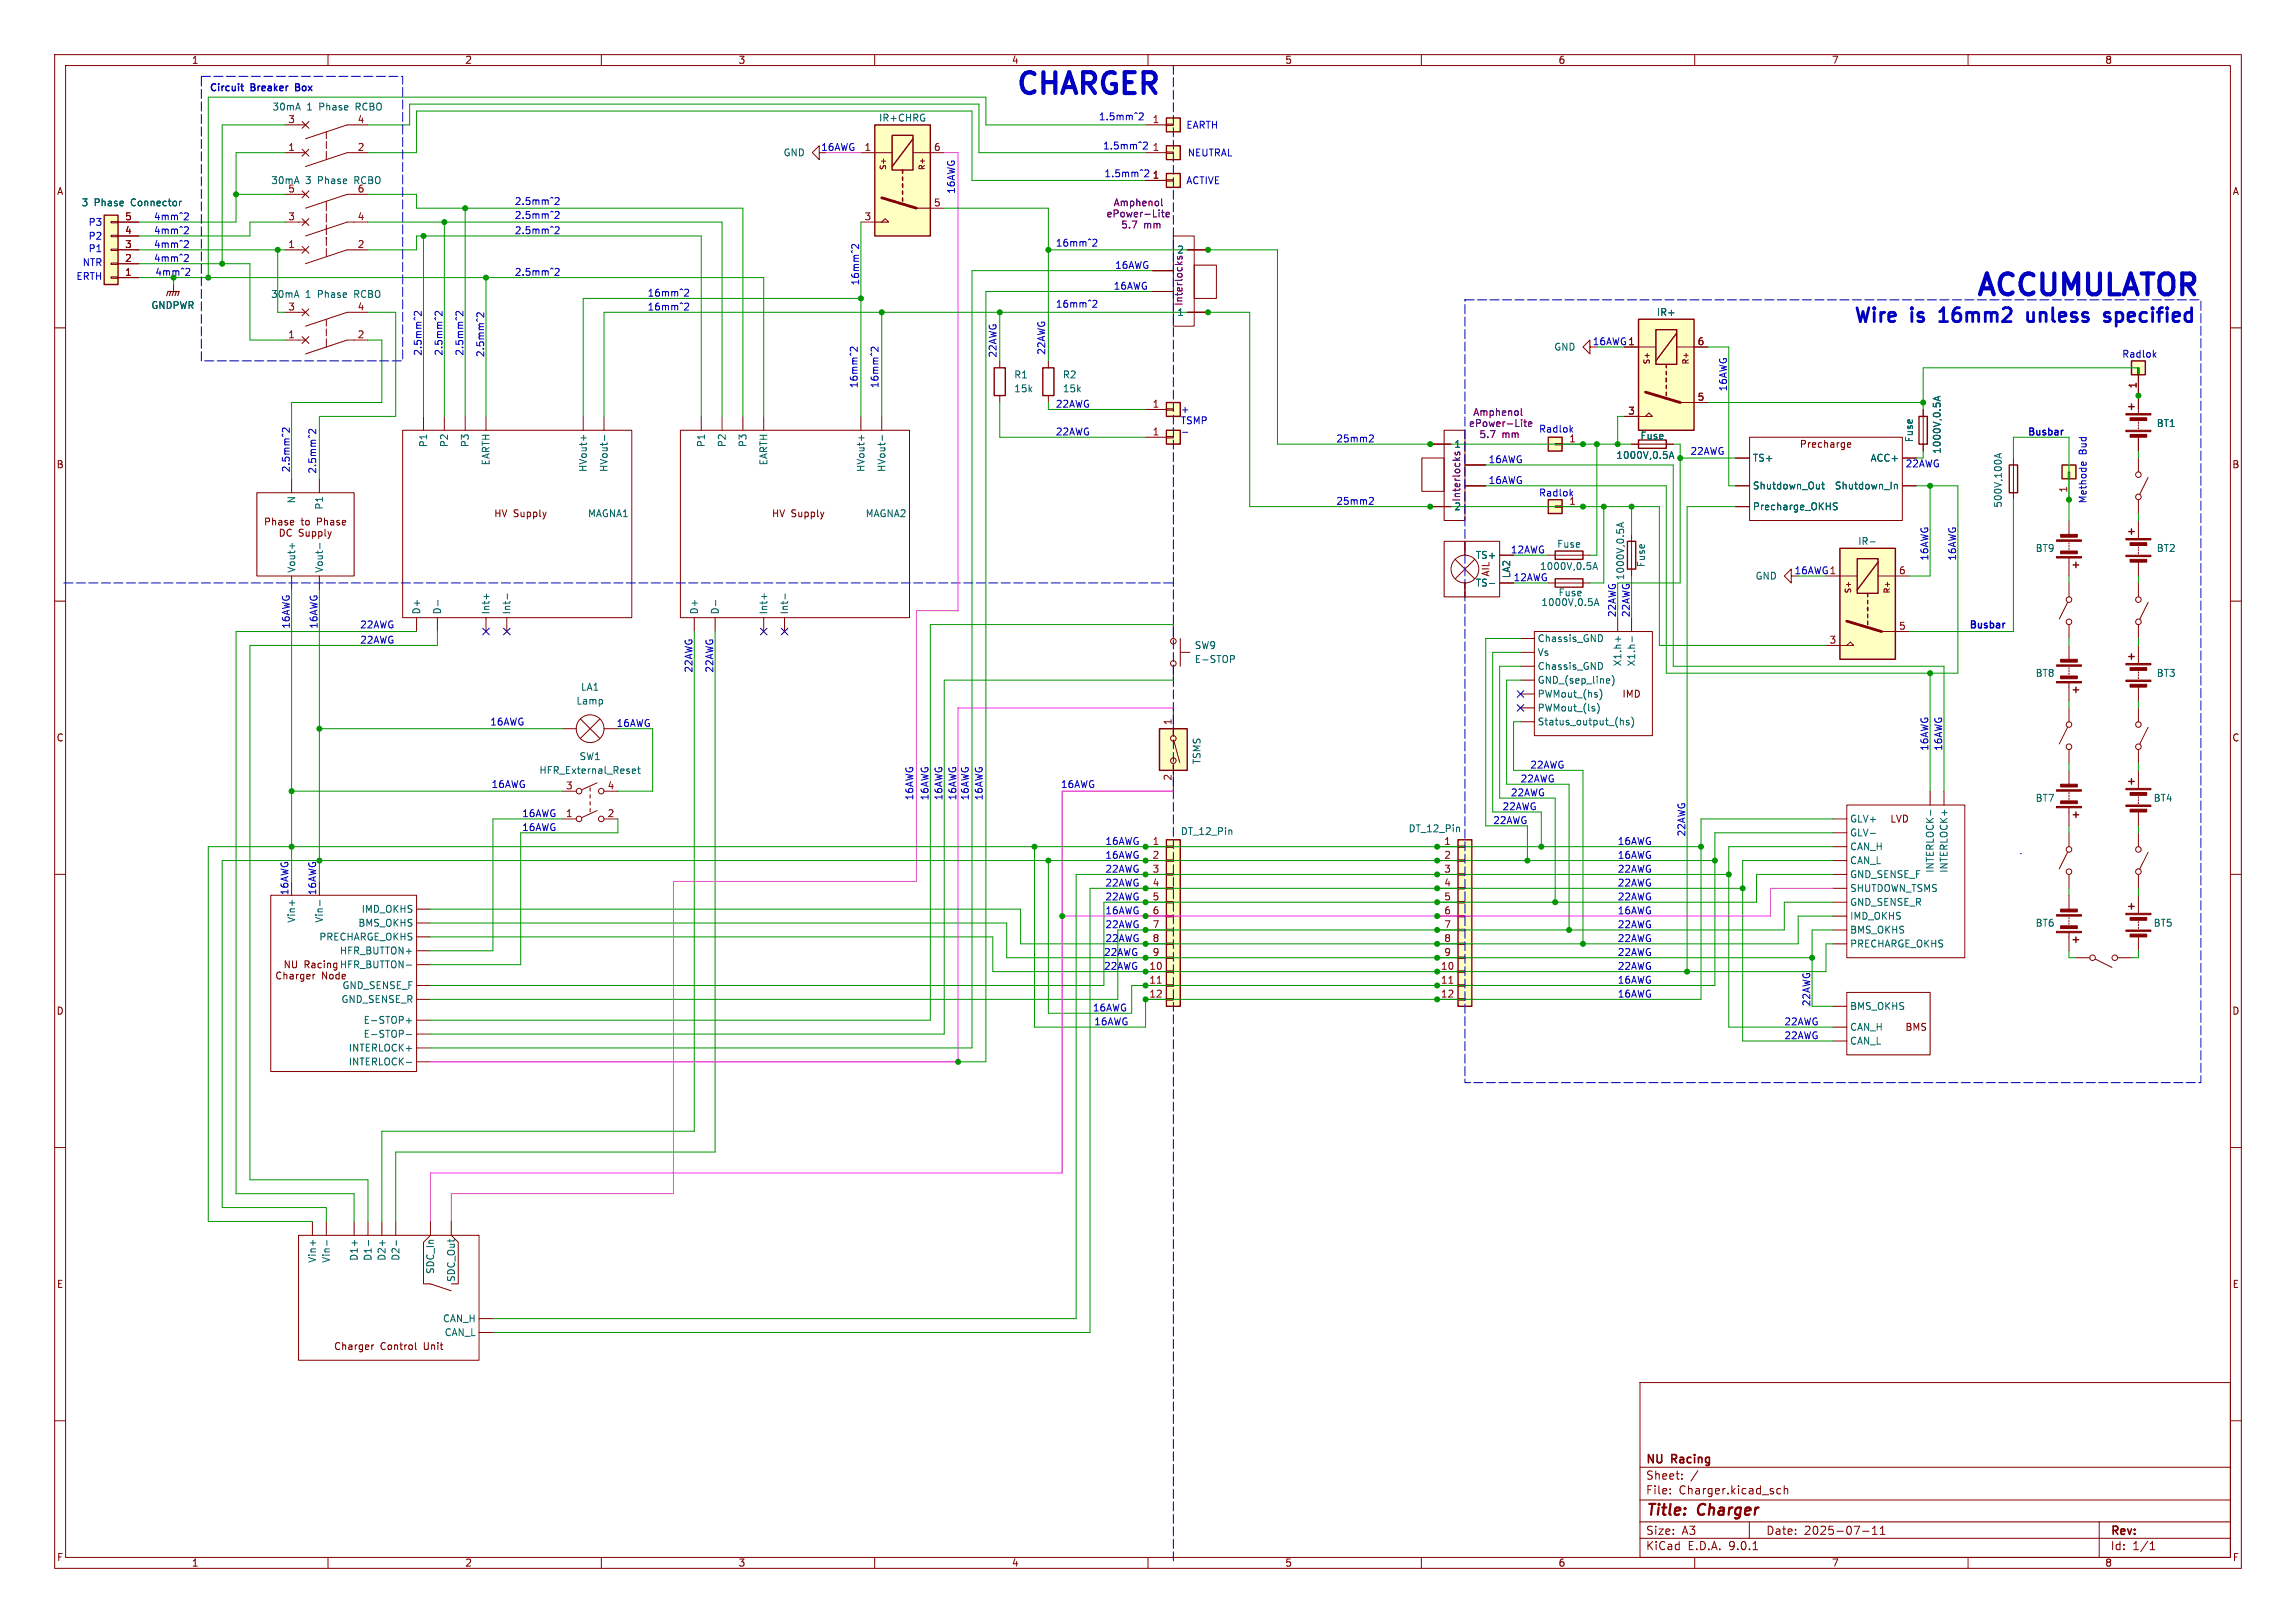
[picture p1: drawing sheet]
<svg xmlns="http://www.w3.org/2000/svg" width="420mm" height="297mm" viewBox="0 0 420 297" stroke-linecap="round" stroke-linejoin="round" font-family="sans-serif">
<defs><g id="words">
<g font-size="5.3" fill="#0000c2">
<text x="185.1" y="17.5">CHARGER</text>
<text x="360.8" y="54.4">ACCUMULATOR</text>
</g>
<g font-size="3.5" fill="#0000c2">
<text x="338.6" y="59.2">Wire</text>
<text x="349.5" y="59.2">is</text>
<text x="355.7" y="59.2">16mm2</text>
<text x="372.7" y="59.2">unless</text>
<text x="387.8" y="59.2">specified</text>
</g>
<g font-size="2.8" fill="#840000">
<text x="301" y="277.9">Title:</text>
<text x="310.6" y="277.9">Charger</text>
</g>
<g font-size="2.1" fill="#840000">
<text x="301" y="268.2">NU</text>
<text x="305.9" y="268.2">Racing</text>
<text x="301" y="273.7">File:</text>
<text x="301" y="271">Sheet:</text>
<text x="307.1" y="273.7">Charger.kicad_sch</text>
<text x="301" y="281.1">Size:</text>
<text x="307.6" y="281.1">A3</text>
<text x="323" y="281.1">Date:</text>
<text x="330" y="281.1">2025-07-11</text>
<text x="386" y="281.3">Rev:</text>
<text x="301" y="283.9">KiCad</text>
<text x="308.7" y="283.9">E.D.A.</text>
<text x="316.3" y="283.9">9.0.1</text>
<text x="386" y="283.9">Id:</text>
<text x="390.1" y="283.9">1/1</text>
</g>
<g font-size="1.8" fill="#840000">
<text x="35" y="11.9">1</text>
<text x="85" y="11.9">2</text>
<text x="135" y="11.9">3</text>
<text x="185" y="11.9">4</text>
<text x="235" y="11.9">5</text>
<text x="285" y="11.9">6</text>
<text x="335" y="11.9">7</text>
<text x="385" y="11.9">8</text>
<text x="10.3" y="35.9">A</text>
<text x="408.3" y="35.9">A</text>
<text x="329.1" y="82.1">Precharge</text>
<text x="10.3" y="85.9">B</text>
<text x="348.5" y="85.6">22AWG</text>
<text x="408.2" y="85.9">B</text>
<text x="89.8" y="94.8">HV Supply</text>
<text x="140.6" y="94.8">HV Supply</text>
<text x="49.6" y="97.4">to</text>
<text x="63.1" y="97.4">Supply</text>
<text x="296.7" y="127.9">IMD</text>
<text x="10.3" y="135.9">C</text>
<text x="408.2" y="135.9">C</text>
<text x="345.7" y="150.7">LVD</text>
<text x="10.3" y="185.9">D</text>
<text x="408.2" y="185.9">D</text>
<text x="348.5" y="188.8">BMS</text>
<text x="10.3" y="235.9">E</text>
<text x="408.3" y="235.9">E</text>
<text x="61" y="247.2">Charger</text>
<text x="69.6" y="247.2">Control</text>
<text x="77.6" y="247.2">Unit</text>
<text x="10.3" y="285.9">F</text>
<text x="35" y="286.9">1</text>
<text x="85" y="286.9">2</text>
<text x="135" y="286.9">3</text>
<text x="185" y="286.9">4</text>
<text x="235" y="286.9">5</text>
<text x="285" y="286.9">6</text>
<text x="335" y="286.9">7</text>
<text x="385" y="286.9">8</text>
<text x="408.3" y="285.9">F</text>
</g>
<g font-size="1.8" fill="#0000c2">
<text x="38.1" y="16.8">Circuit</text>
<text x="45.8" y="16.8">Breaker</text>
<text x="54.5" y="16.8">Box</text>
<text x="200.9" y="22.1">1.5mm^2</text>
<text x="216.9" y="23.6">EARTH</text>
<text x="150.1" y="27.7">16AWG</text>
<text x="201.7" y="27.4">1.5mm^2</text>
<text x="217.2" y="28.7">NEUTRAL</text>
<text x="174.8" y="35.6" transform="rotate(-90 174.8 35.6)">16AWG</text>
<text x="201.9" y="32.5">1.5mm^2</text>
<text x="216.9" y="33.8">ACTIVE</text>
<text x="16.1" y="41.4">P3</text>
<text x="28.1" y="40.4">4mm^2</text>
<text x="94.1" y="40.1">2.5mm^2</text>
<text x="94.1" y="37.6">2.5mm^2</text>
<text x="16.1" y="43.9">P2</text>
<text x="16.1" y="46.2">P1</text>
<text x="28.1" y="45.5">4mm^2</text>
<text x="28.1" y="42.9">4mm^2</text>
<text x="94.1" y="42.9">2.5mm^2</text>
<text x="193" y="45.2">16mm^2</text>
<text x="13.9" y="51.3">ERTH</text>
<text x="15" y="48.8">NTR</text>
<text x="28.1" y="48">4mm^2</text>
<text x="28.3" y="50.6">4mm^2</text>
<text x="94.1" y="50.6">2.5mm^2</text>
<text x="157.2" y="52.3" transform="rotate(-90 157.2 52.3)">16mm^2</text>
<text x="203.6" y="53.1">16AWG</text>
<text x="203.9" y="49.3">16AWG</text>
<text x="118.4" y="56.9">16mm^2</text>
<text x="118.4" y="54.4">16mm^2</text>
<text x="193" y="56.4">16mm^2</text>
<text x="77.2" y="65.2" transform="rotate(-90 77.2 65.2)">2.5mm^2</text>
<text x="81" y="65.2" transform="rotate(-90 81 65.2)">2.5mm^2</text>
<text x="84.8" y="65.2" transform="rotate(-90 84.8 65.2)">2.5mm^2</text>
<text x="88.6" y="65.4" transform="rotate(-90 88.6 65.4)">2.5mm^2</text>
<text x="182.4" y="65.5" transform="rotate(-90 182.4 65.5)">22AWG</text>
<text x="191.3" y="65" transform="rotate(-90 191.3 65)">22AWG</text>
<text x="291.3" y="63.3">16AWG1</text>
<text x="388.1" y="65.5">Radlok</text>
<text x="157" y="71.1" transform="rotate(-90 157 71.1)">16mm^2</text>
<text x="160.8" y="71.1" transform="rotate(-90 160.8 71.1)">16mm^2</text>
<text x="316" y="71.7" transform="rotate(-90 316 71.7)">16AWG</text>
<text x="193" y="74.7">22AWG</text>
<text x="215.9" y="75.7">+</text>
<text x="215.9" y="77.7">TSMP</text>
<text x="193" y="79.8">22AWG</text>
<text x="244.3" y="81">25mm2</text>
<text x="281.4" y="79.3">Radlok</text>
<text x="309.1" y="83.3">22AWG</text>
<text x="370.8" y="79.8">Busbar</text>
<text x="381.8" y="83.2" transform="rotate(-90 381.8 83.2)">Bud</text>
<text x="53.1" y="86.5" transform="rotate(-90 53.1 86.5)">2.5mm^2</text>
<text x="57.9" y="86.8" transform="rotate(-90 57.9 86.8)">2.5mm^2</text>
<text x="272.2" y="88.7">16AWG</text>
<text x="272.2" y="84.8">16AWG</text>
<text x="244.3" y="92.5">25mm2</text>
<text x="281.4" y="90.9">Radlok</text>
<text x="286.9" y="92.5">1</text>
<text x="381.8" y="92.2" transform="rotate(-90 381.8 92.2)">Methode</text>
<text x="276.3" y="101.4">12AWG</text>
<text x="276.8" y="106.4">12AWG</text>
<text x="328.2" y="105.2">16AWG1</text>
<text x="352.8" y="102.7" transform="rotate(-90 352.8 102.7)">16AWG</text>
<text x="357.9" y="102.7" transform="rotate(-90 357.9 102.7)">16AWG</text>
<text x="295.7" y="113" transform="rotate(-90 295.7 113)">22AWG</text>
<text x="298.2" y="113" transform="rotate(-90 298.2 113)">22AWG</text>
<text x="53.1" y="115.1" transform="rotate(-90 53.1 115.1)">16AWG</text>
<text x="58.2" y="115.1" transform="rotate(-90 58.2 115.1)">16AWG</text>
<text x="65.8" y="115.1">22AWG</text>
<text x="65.8" y="117.9">22AWG</text>
<text x="360" y="115.1">Busbar</text>
<text x="126.7" y="123.2" transform="rotate(-90 126.7 123.2)">22AWG</text>
<text x="130.6" y="123.2" transform="rotate(-90 130.6 123.2)">22AWG</text>
<text x="89.6" y="132.8">16AWG</text>
<text x="112.7" y="133.1">16AWG</text>
<text x="352.8" y="137.5" transform="rotate(-90 352.8 137.5)">16AWG</text>
<text x="355.3" y="137.5" transform="rotate(-90 355.3 137.5)">16AWG</text>
<text x="278" y="143.3">22AWG</text>
<text x="279.8" y="140.7">22AWG</text>
<text x="89.8" y="144.3">16AWG</text>
<text x="95.4" y="149.6">16AWG</text>
<text x="167.1" y="146.6" transform="rotate(-90 167.1 146.6)">16AWG</text>
<text x="169.9" y="146.6" transform="rotate(-90 169.9 146.6)">16AWG</text>
<text x="172.5" y="146.6" transform="rotate(-90 172.5 146.6)">16AWG</text>
<text x="175" y="146.6" transform="rotate(-90 175 146.6)">16AWG</text>
<text x="177.3" y="146.6" transform="rotate(-90 177.3 146.6)">16AWG</text>
<text x="179.8" y="146.6" transform="rotate(-90 179.8 146.6)">16AWG</text>
<text x="194" y="144.3">16AWG</text>
<text x="274.7" y="148.3">22AWG</text>
<text x="276.3" y="145.8">22AWG</text>
<text x="95.4" y="152.2">16AWG</text>
<text x="202.1" y="154.7">16AWG</text>
<text x="273" y="150.9">22AWG</text>
<text x="295.8" y="154.7">16AWG</text>
<text x="308.4" y="153.2" transform="rotate(-90 308.4 153.2)">22AWG</text>
<text x="202.1" y="159.8">22AWG</text>
<text x="202.1" y="157.2">16AWG</text>
<text x="295.8" y="159.8">22AWG</text>
<text x="295.8" y="157.2">16AWG</text>
<text x="52.8" y="163.9" transform="rotate(-90 52.8 163.9)">16AWG</text>
<text x="57.9" y="163.9" transform="rotate(-90 57.9 163.9)">16AWG</text>
<text x="202.1" y="162.3">22AWG</text>
<text x="202.1" y="167.4">16AWG</text>
<text x="202.1" y="164.9">22AWG</text>
<text x="295.8" y="167.4">16AWG</text>
<text x="295.8" y="162.3">22AWG</text>
<text x="295.8" y="164.9">22AWG</text>
<text x="202.1" y="169.9">22AWG</text>
<text x="202.1" y="172.5">22AWG</text>
<text x="295.8" y="169.9">22AWG</text>
<text x="295.8" y="172.5">22AWG</text>
<text x="201.8" y="177.6">22AWG</text>
<text x="201.8" y="175">22AWG</text>
<text x="295.8" y="175">22AWG</text>
<text x="295.8" y="177.6">22AWG</text>
<text x="199.8" y="185.2">16AWG</text>
<text x="295.8" y="180.1">16AWG</text>
<text x="295.8" y="182.6">16AWG</text>
<text x="331.2" y="184.2" transform="rotate(-90 331.2 184.2)">22AWG</text>
<text x="200.1" y="187.7">16AWG</text>
<text x="326.3" y="187.7">22AWG</text>
<text x="326.3" y="190.2">22AWG</text>
</g>
<g font-size="1.8" fill="#006464">
<text x="49.8" y="20.4">30mA</text>
<text x="56.1" y="20.4">1</text>
<text x="58.5" y="20.4">Phase</text>
<text x="65.4" y="20.4">RCBO</text>
<text x="160.7" y="22.5">IR+CHRG</text>
<text x="143.2" y="28.8">GND</text>
<text x="49.5" y="33.9">30mA</text>
<text x="55.9" y="33.9">3</text>
<text x="58.3" y="33.9">Phase</text>
<text x="65.1" y="33.9">RCBO</text>
<text x="65.3" y="35.3">6</text>
<text x="14.8" y="37.9">3</text>
<text x="17.2" y="37.9">Phase</text>
<text x="24.1" y="37.9">Connector</text>
<text x="215.2" y="46.6">2</text>
<text x="27.6" y="56.7">GNDPWR</text>
<text x="49.5" y="54.7">30mA</text>
<text x="55.9" y="54.7">1</text>
<text x="58.3" y="54.7">Phase</text>
<text x="65.1" y="54.7">RCBO</text>
<text x="215.2" y="58">1</text>
<text x="303" y="58">IR+</text>
<text x="284.2" y="64.4">GND</text>
<text x="185.4" y="69.4">R1</text>
<text x="185.4" y="72">15k</text>
<text x="194.3" y="69.4">R2</text>
<text x="194.3" y="72">15k</text>
<text x="78.3" y="81.9" transform="rotate(-90 78.3 81.9)">P1</text>
<text x="82.1" y="81.9" transform="rotate(-90 82.1 81.9)">P2</text>
<text x="86" y="81.9" transform="rotate(-90 86 81.9)">P3</text>
<text x="129.1" y="81.9" transform="rotate(-90 129.1 81.9)">P1</text>
<text x="132.9" y="81.9" transform="rotate(-90 132.9 81.9)">P2</text>
<text x="136.8" y="81.9" transform="rotate(-90 136.8 81.9)">P3</text>
<text x="265.9" y="82.1">1</text>
<text x="300" y="80.6">Fuse</text>
<text x="350.1" y="81" transform="rotate(-90 350.1 81)">Fuse</text>
<text x="355.2" y="83.1" transform="rotate(-90 355.2 83.1)">1000V,0.5A</text>
<text x="394.4" y="78.3">BT1</text>
<text x="89.8" y="85.3" transform="rotate(-90 89.8 85.3)">EARTH</text>
<text x="107.5" y="86.5" transform="rotate(-90 107.5 86.5)">HVout+</text>
<text x="111.4" y="86.5" transform="rotate(-90 111.4 86.5)">HVout-</text>
<text x="140.6" y="85.3" transform="rotate(-90 140.6 85.3)">EARTH</text>
<text x="158.3" y="86.5" transform="rotate(-90 158.3 86.5)">HVout+</text>
<text x="162.2" y="86.5" transform="rotate(-90 162.2 86.5)">HVout-</text>
<text x="295.6" y="84.2">1000V,0.5A</text>
<text x="320.5" y="84.7">TS+</text>
<text x="320.5" y="89.8">Shutdown_Out</text>
<text x="335.5" y="89.8">Shutdown_In</text>
<text x="342.1" y="84.7">ACC+</text>
<text x="54.2" y="92.2" transform="rotate(-90 54.2 92.2)">N</text>
<text x="59.3" y="93.4" transform="rotate(-90 59.3 93.4)">P1</text>
<text x="107.5" y="94.8">MAGNA1</text>
<text x="158.3" y="94.8">MAGNA2</text>
<text x="265.9" y="93.6">2</text>
<text x="320.5" y="93.6">Precharge_OKHS</text>
<text x="366.4" y="93" transform="rotate(-90 366.4 93)">500V,100A</text>
<text x="284.7" y="100.4">Fuse</text>
<text x="339.8" y="99.9">IR-</text>
<text x="372.3" y="101.2">BT9</text>
<text x="394.4" y="101.2">BT2</text>
<text x="54.2" y="104.9" transform="rotate(-90 54.2 104.9)">Vout+</text>
<text x="59.3" y="104.9" transform="rotate(-90 59.3 104.9)">Vout-</text>
<text x="269.9" y="107.5">TS-</text>
<text x="269.9" y="102.5">TS+</text>
<text x="272.6" y="105.6" transform="rotate(-90 272.6 105.6)">AIL</text>
<text x="276.5" y="105.9" transform="rotate(-90 276.5 105.9)">LA2</text>
<text x="281.6" y="104.5">1000V,0.5A</text>
<text x="297.3" y="106.3" transform="rotate(-90 297.3 106.3)">1000V,0.5A</text>
<text x="301.1" y="103.9" transform="rotate(-90 301.1 103.9)">Fuse</text>
<text x="321" y="106.3">GND</text>
<text x="77.1" y="112.5" transform="rotate(-90 77.1 112.5)">D+</text>
<text x="80.9" y="112.5" transform="rotate(-90 80.9 112.5)">D-</text>
<text x="89.8" y="112.5" transform="rotate(-90 89.8 112.5)">Int+</text>
<text x="93.6" y="112.5" transform="rotate(-90 93.6 112.5)">Int-</text>
<text x="127.9" y="112.5" transform="rotate(-90 127.9 112.5)">D+</text>
<text x="131.7" y="112.5" transform="rotate(-90 131.7 112.5)">D-</text>
<text x="140.6" y="112.5" transform="rotate(-90 140.6 112.5)">Int+</text>
<text x="144.4" y="112.5" transform="rotate(-90 144.4 112.5)">Int-</text>
<text x="281.9" y="111.1">1000V,0.5A</text>
<text x="285" y="109.3">Fuse</text>
<text x="218.4" y="119">SW9</text>
<text x="281.2" y="117.7">Chassis_GND</text>
<text x="218.4" y="121.5">E-STOP</text>
<text x="281.2" y="120.2">Vs</text>
<text x="281.2" y="122.8">Chassis_GND</text>
<text x="281.2" y="125.3">GND_(sep_line)</text>
<text x="296.8" y="122" transform="rotate(-90 296.8 122)">X1.h+</text>
<text x="299.3" y="122" transform="rotate(-90 299.3 122)">X1.h-</text>
<text x="372.3" y="124.1">BT8</text>
<text x="394.4" y="124.1">BT3</text>
<text x="105.3" y="129.1">Lamp</text>
<text x="106.2" y="126.6">LA1</text>
<text x="281.2" y="127.9">PWMout_(hs)</text>
<text x="281.2" y="130.4">PWMout_(ls)</text>
<text x="281.2" y="132.9">Status_output_(hs)</text>
<text x="98.6" y="141.8">HFR_External_Reset</text>
<text x="105.9" y="139.3">SW1</text>
<text x="219.8" y="139.9" transform="rotate(-90 219.8 139.9)">TSMS</text>
<text x="372.3" y="146.9">BT7</text>
<text x="393.8" y="146.9">BT4</text>
<text x="215.9" y="153">DT_12_Pin</text>
<text x="257.6" y="152.5">DT_12_Pin</text>
<text x="338.3" y="150.7">GLV+</text>
<text x="338.3" y="153.3">GLV-</text>
<text x="338.3" y="155.8">CAN_H</text>
<text x="338.3" y="158.3">CAN_L</text>
<text x="338.3" y="160.9">GND_SENSE_F</text>
<text x="353.9" y="159.8" transform="rotate(-90 353.9 159.8)">INTERLOCK-</text>
<text x="356.5" y="159.8" transform="rotate(-90 356.5 159.8)">INTERLOCK+</text>
<text x="66.1" y="167.2">IMD_OKHS</text>
<text x="338.3" y="163.4">SHUTDOWN_TSMS</text>
<text x="338.3" y="166">GND_SENSE_R</text>
<text x="54.2" y="169" transform="rotate(-90 54.2 169)">Vin+</text>
<text x="58.3" y="172.3">PRECHARGE_OKHS</text>
<text x="59.3" y="169" transform="rotate(-90 59.3 169)">Vin-</text>
<text x="65.4" y="169.8">BMS_OKHS</text>
<text x="338.3" y="168.5">IMD_OKHS</text>
<text x="338.3" y="171">BMS_OKHS</text>
<text x="338.3" y="173.6">PRECHARGE_OKHS</text>
<text x="372.3" y="169.8">BT6</text>
<text x="393.8" y="169.8">BT5</text>
<text x="62.1" y="174.9">HFR_BUTTON+</text>
<text x="62.1" y="177.4">HFR_BUTTON-</text>
<text x="64.6" y="178.4">Node</text>
<text x="62.4" y="183.7">GND_SENSE_R</text>
<text x="62.5" y="181.2">GND_SENSE_F</text>
<text x="338.3" y="185">BMS_OKHS</text>
<text x="66.4" y="187.6">E-STOP+</text>
<text x="66.4" y="190.1">E-STOP-</text>
<text x="338.3" y="188.8">CAN_H</text>
<text x="338.3" y="191.4">CAN_L</text>
<text x="63.7" y="192.6">INTERLOCK+</text>
<text x="63.7" y="195.2">INTERLOCK-</text>
<text x="58" y="231.2" transform="rotate(-90 58 231.2)">Vin+</text>
<text x="60.6" y="231.2" transform="rotate(-90 60.6 231.2)">Vin-</text>
<text x="65.6" y="230.8" transform="rotate(-90 65.6 230.8)">D1+</text>
<text x="68.2" y="230.8" transform="rotate(-90 68.2 230.8)">D1-</text>
<text x="70.7" y="230.8" transform="rotate(-90 70.7 230.8)">D2+</text>
<text x="73.3" y="230.8" transform="rotate(-90 73.3 230.8)">D2-</text>
<text x="79.6" y="233.2" transform="rotate(-90 79.6 233.2)">SDC_In</text>
<text x="83.4" y="234.7" transform="rotate(-90 83.4 234.7)">SDC_Out</text>
<text x="80.9" y="242.2">CAN_H</text>
<text x="81.2" y="244.7">CAN_L</text>
</g>
<g font-size="1.8" fill="#a90000">
<text x="52.6" y="22.6">3</text>
<text x="65.3" y="22.6">4</text>
<text x="210.7" y="22.6">1</text>
<text x="52.6" y="27.7">1</text>
<text x="65.3" y="27.7">2</text>
<text x="158" y="27.7">1</text>
<text x="170.7" y="27.7">6</text>
<text x="210.7" y="27.7">1</text>
<text x="52.6" y="35.3">5</text>
<text x="210.7" y="32.8">1</text>
<text x="22.8" y="40.4">5</text>
<text x="52.6" y="40.4">3</text>
<text x="65.3" y="40.4">4</text>
<text x="158" y="40.4">3</text>
<text x="170.7" y="37.8">5</text>
<text x="22.8" y="45.5">3</text>
<text x="22.8" y="42.9">4</text>
<text x="52.6" y="45.5">1</text>
<text x="65.3" y="45.5">2</text>
<text x="22.8" y="50.5">1</text>
<text x="22.8" y="48">2</text>
<text x="52.6" y="56.9">3</text>
<text x="65.3" y="56.9">4</text>
<text x="52.6" y="62">1</text>
<text x="65.3" y="62">2</text>
<text x="297.7" y="63.2">1</text>
<text x="310.4" y="63.2">6</text>
<text x="390.9" y="71.2" transform="rotate(-90 390.9 71.2)">1</text>
<text x="210.7" y="74.7">1</text>
<text x="297.7" y="75.9">3</text>
<text x="310.4" y="73.4">5</text>
<text x="210.7" y="79.8">1</text>
<text x="286.9" y="81">1</text>
<text x="378.2" y="90.2" transform="rotate(-90 378.2 90.2)">1</text>
<text x="347.3" y="105.2">6</text>
<text x="334.6" y="117.9">3</text>
<text x="347.3" y="115.3">5</text>
<text x="214.4" y="132.8" transform="rotate(-90 214.4 132.8)">1</text>
<text x="214.4" y="142.9" transform="rotate(-90 214.4 142.9)">2</text>
<text x="103.4" y="144.5">3</text>
<text x="103.4" y="149.6">1</text>
<text x="111.1" y="144.5">4</text>
<text x="111.1" y="149.6">2</text>
<text x="210.7" y="154.7">1</text>
<text x="264.1" y="154.7">1</text>
<text x="210.7" y="157.2">2</text>
<text x="210.7" y="159.8">3</text>
<text x="264.1" y="157.2">2</text>
<text x="264.1" y="159.8">3</text>
<text x="210.7" y="162.3">4</text>
<text x="210.7" y="164.8">5</text>
<text x="210.7" y="167.4">6</text>
<text x="264.1" y="162.3">4</text>
<text x="264.1" y="164.8">5</text>
<text x="264.1" y="167.4">6</text>
<text x="210.7" y="169.9">7</text>
<text x="210.7" y="172.5">8</text>
<text x="264.1" y="169.9">7</text>
<text x="264.1" y="172.5">8</text>
<text x="210.1" y="177.5">10</text>
<text x="210.7" y="175">9</text>
<text x="263.5" y="177.5">10</text>
<text x="264.1" y="175">9</text>
<text x="210.1" y="180.1">11</text>
<text x="210.1" y="182.6">12</text>
<text x="263.5" y="180.1">11</text>
<text x="263.5" y="182.6">12</text>
</g>
<g font-size="1.8" fill="#840084">
<text x="202.3" y="40">ePower-Lite</text>
<text x="203.6" y="37.9">Amphenol</text>
<text x="205" y="42">5.7</text>
<text x="209.2" y="42">mm</text>
<text x="216.5" y="56.1" transform="rotate(-90 216.5 56.1)">Interlocks</text>
<text x="269.4" y="76.3">Amphenol</text>
<text x="268.6" y="78.3">ePower-Lite</text>
<text x="270.5" y="80.4">5.7</text>
<text x="274.7" y="80.4">mm</text>
<text x="267.3" y="91.9" transform="rotate(-90 267.3 91.9)">Interlocks</text>
</g>
<g font-size="1.4" fill="#840000">
<text x="162.3" y="31.2" transform="rotate(-90 162.3 31.2)">S+</text>
<text x="169.4" y="31.2" transform="rotate(-90 169.4 31.2)">R+</text>
<text x="302" y="66.8" transform="rotate(-90 302 66.8)">S+</text>
<text x="309.1" y="66.8" transform="rotate(-90 309.1 66.8)">R+</text>
<text x="338.8" y="108.7" transform="rotate(-90 338.8 108.7)">S+</text>
<text x="345.9" y="108.7" transform="rotate(-90 345.9 108.7)">R+</text>
</g>
</g></defs>
<g fill="none" stroke="#840000" stroke-width=".18">
<path d="M10 10h400v277h-400zM12 12h396v273h-396zM60 10v2M110 10v2M160 10v2M210 10v2M260 10v2M310 10v2M360 10v2M10 60h2M408 60h2M10 110h2"/>
<path d="M278.1 116.8h2.6M278.1 119.4h2.6M280.7 115.6h21.6v19h-21.6zM295.9 113v2.6M298.4 113v2.6M408 110h2M278.1 121.9h2.6M278.1 124.5h2.6M278.1 127h2.6M278.1 129.5h2.6M278.1 132.1h2.6M10 160h2"/>
<path d="M408 160h2M378.5 163.8v2.6M378.5 167.9v.2M378.5 168.4v.3M378.5 168.9v.3M378.5 170.7v3.3M10 210h2M408 210h2M300 253h108v32h-108zM10 260h2M300 278.5h108M300 274.5h108"/>
<path d="M300 268.5h108M305.5 273.2v.2M305.5 272.5v.1M307.7 270.5v.2M307.7 269.8v.1M310.6 269.1l-1.3 1.9M320 278.5v3M325 273.1l.3 .3 .4-.1M325.7 272.5l-.4-.1-.3 .3M326.4 272.5l.2-.1 .3 .1 .1 .9M326.4 271.9v1.5M342.5 279.7l.4-.4v1.5"/>
<path d="M343.9 279.7l.5-.4v1.5M384 278.5v6.5M408 260h2M60 285v2M110 285v2M160 285v2M210 285v2M260 285v2M300 281.5h108M310 285v2M320.7 283.6h.8M340.7 280.2h1.2"/>
<path d="M342.5 280.8h.9M343.9 280.8h.9M360 285v2M393.3 283.6h.9M393.3 282.5l.4-.4v1.5"/>
</g>
<g fill="#840000" stroke="#840000" stroke-width=".18">
<path d="M376.2 170.4h4.5v.3h-4.5z"/>
<path d="M376.2 167.4h4.5v.2h-4.5z"/>
<path d="M376.9 169.4h3.1v.5h-3.1z"/>
<path d="M376.9 166.4h3.1v.5h-3.1z"/>
</g>
<path d="M379.2 172h1M379.7 171.5v1" fill="none" stroke="#840000" stroke-width=".25"/>
<path d="M292.9 116.2l.2 .5-.2 .7M296 116.5v.9M298.5 116.5v.9M292.2 128.7a1.47 1.47 0 0 1 0 1.9M292.7 126.2a1.47 1.47 0 0 1-.1 1.9M292.9 121.3l.2 .5-.2 .6M294.3 124.2l.2 .3-.6 .1M294.4 125h-.1M294.9 123.6a1.46 1.46 0 0 1 0 1.9M296.6 131.8l.3 .2v.7M298 131.9l-.3-.1-.2 .2v.2l.5 .1v.3h-.5M298.5 131.2a1.46 1.46 0 0 1 0 1.9" fill="none" stroke="#006464" stroke-width=".18"/>
<path d="M213.4 78.7h2.5v2.6h-2.5z" fill="#ffffc2"/>
<path d="M213.4 78.7h2.5v2.6h-2.5z" fill="none" stroke="#840000" stroke-width=".25"/>
<path d="M213.4 79.9h1.2v.2h-1.2zM209.5 80h3.9" fill="none" stroke="#840000" stroke-width=".18"/>
<path d="M212.1 133.4h5.1v7.6h-5.1z" fill="#ffffc2"/>
<g fill="none" stroke="#840000" stroke-width=".18">
<path d="M73.7 78.7h41.9v34.3h-41.9zM77.5 76.2v2.5M81.3 76.2v2.5M85.1 76.2v2.5M88.9 76.2v2.5M106.7 76.2v2.5M110.5 76.2v2.5M124.5 78.7h41.9v34.3h-41.9zM128.3 76.2v2.5M132.1 76.2v2.5M135.9 76.2v2.5M139.7 76.2v2.5"/>
<path d="M157.5 76.2v2.5M161.3 76.2v2.5M290.8 63.5v1.3l-1.2-1.3 1.2-1.3v1.3h1.3M47 90.2h17.8v15.2h-17.8zM48.6 95.5l.6-.1 .1-.2v-.3l-.7-.1v1.3M49.9 94.8v1.3M49.9 95.4l.1-.2 .3 .1 .1 .8M51 95.3h.5l.1 .8M51.3 96.9v1.2a.66 .66 0 0 0 .7-.5 .66 .66 0 0 0-.4-.7M51.6 95.5l-.2 .1M52.6 95.3l-.3-.1-.2 .2 .1 .2 .4 .1v.3h-.5M53.1 95.7l.6-.2v-.2l-.4-.1-.2 .2 .1 .6h.5"/>
<path d="M53.3 97a.6 .6 0 0 0-.9 .4 .6 .6 0 0 0 .6 .7l.3-.1M53.3 87.6v2.6M55.1 95.2h.4M55.2 94.8v1.1l.3 .2M55.5 96.9h-.5l-.2 .1v.3l.5 .3 .2 .3-.3 .2h-.5M56 97.3l.1 .8h.3l.1-.1M56 95.3l.3-.1 .3 .3v.3l-.3 .3-.3-.1-.1-.2zM56.5 97.3v.8M57.1 97.3h.4l.3 .2-.2 .6h-.5M57.1 97.3v1.2M58.1 95.5l.6-.1 .1-.2v-.3l-.7-.1v1.3M58.3 97.3h.4l.2 .2-.1 .6h-.5"/>
<path d="M58.3 97.3v1.2M58.4 87.6v2.6M59.4 95.4l.1-.2 .3 .1 .1 .8M59.4 94.8v1.3M59.4 96.9v1l.2 .2M60 97.3l.3 .8M60.3 98.1l-.3 .4M60.5 95.3h.5l.1 .8M60.6 97.3l-.3 .8M61.1 95.5l-.5 .1-.2 .2 .2 .3 .5-.1M62.1 95.3l-.3-.1-.2 .2 .1 .2 .4 .1v.3h-.5M63.2 95.5l-.2-.3-.3 .1-.1 .6"/>
<path d="M99.3 93.7l.3 .9M99.6 94.6l-.3 .4M99.9 93.7l-.3 .9M150.1 93.7l.3 .9M150.4 94.6l-.3 .4M150.7 93.7l-.3 .9M368.3 83.8v7.6M53.3 105.4v2.6M58.4 105.4v2.6M76.2 113v2.6M80 113v2.6M88.9 113v2.6"/>
<path d="M92.7 113v2.6M127 113v2.6M130.8 113v2.6M139.7 113v2.6M143.5 113v2.6M214.6 114.3v2.5M215.9 119.4h1.8M215.9 116.8v5.1M283.2 106.7h7.6M378.2 110.2l-1.5 3.1M378.5 106.7v2.5M378.5 114.3v2.5"/>
<path d="M378.5 118.1v2.6M214.6 121.9v2.6M214.6 129.5v5.1M214.6 139.7v5.1M214.8 135.6l1 3.9M378.5 122.2v.2M378.5 122.7v.2M378.5 123.2v.2M378.5 125v3.3M54.6 226.1h33v22.8h-33zM57.1 223.5v2.6M59.7 223.5v2.6"/>
<path d="M64.8 223.5v2.6M67.3 223.5v2.6M69.8 223.5v2.6M72.4 223.5v2.6M78.7 223.5v2.6l-1.2 1.2v7.6h1.2l3.8 1.3M82.5 223.5v2.6l1.3 1.2v7.6h-1.3M68.4 246.1l-.4 .3M76 245.7v1.1l.2 .2M87.6 241.3h2.6M87.6 243.8h2.6"/>
<circle cx="214.6" cy="117.3" r=".51"/>
<circle cx="378.5" cy="109.7" r=".51"/>
<circle cx="378.5" cy="113.8" r=".51"/>
<circle cx="214.6" cy="121.4" r=".51"/>
<circle cx="214.6" cy="139.2" r=".51"/>
<circle cx="214.6" cy="135.1" r=".51"/>
</g>
<path d="M367.5 85.1h1.6v5.1h-1.6zM284.5 105.9h5.1v1.5h-5.1zM212.1 133.4h5.1v7.6h-5.1zM379.2 126.2h1M379.7 125.7v1" fill="none" stroke="#840000" stroke-width=".25"/>
<g fill="none" stroke="#006464" stroke-width=".18">
<path d="M106.8 79.7v.9M110.6 79.7v.9M157.6 79.7v.9M161.4 79.7v.9M53.4 99.4v1M58.5 99.4v1M365.7 83.1v.6M366.1 83l-1.3 .4 1.3 .4M80.1 109.9v.9M89 108.7v.9M92.8 108.7v.9M130.9 109.9v.9"/>
<path d="M139.8 108.7v.9M143.6 108.7v.9M225.6 120l.2 .2-.1 .3-.1 .1M291.6 110.8l.5-1.3 .4 1.3M291.7 110.5h.7M57.2 227v.9M59.8 227v.9M64.9 227v.9M67.4 227v.9M69.9 227v.9M72.5 227v.9"/>
</g>
<g fill="#840000" stroke="#840000" stroke-width=".18">
<path d="M376.2 124.7h4.5v.3h-4.5z"/>
<path d="M376.2 121.7h4.5v.2h-4.5z"/>
<path d="M376.9 123.7h3.1v.5h-3.1z"/>
<path d="M376.9 120.7h3.1v.5h-3.1z"/>
</g>
<path d="M283.2 91.4h2.5v2.6h-2.5z" fill="#ffffc2"/>
<path d="M283.2 91.4h2.5v2.6h-2.5zM284.5 100.8h5.1v1.6h-5.1z" fill="none" stroke="#840000" stroke-width=".25"/>
<g fill="none" stroke="#840000" stroke-width=".18">
<path d="M284.5 92.6h1.2v.2h-1.2zM285.7 92.7h3.9M283.2 101.6h7.6M391.2 106.7v2.5M391.2 114.3v2.5M392.9 110.2l-1.5 3.1"/>
<circle cx="391.2" cy="113.8" r=".51"/>
<circle cx="391.2" cy="109.7" r=".51"/>
</g>
<path d="M291.4 104.2l.4-1.3 .4 1.3M291.5 103.8h.6" fill="none" stroke="#006464" stroke-width=".18"/>
<path d="M213.4 73.7h2.5v2.5h-2.5z" fill="#ffffc2"/>
<path d="M213.4 73.7h2.5v2.5h-2.5z" fill="none" stroke="#840000" stroke-width=".25"/>
<path d="M209.5 74.9h3.9M213.4 74.8h1.2v.3h-1.2z" fill="none" stroke="#840000" stroke-width=".18"/>
<path d="M389.9 66h2.5v2.6h-2.5z" fill="#ffffc2"/>
<path d="M389.9 66h2.5v2.6h-2.5z" fill="none" stroke="#840000" stroke-width=".25"/>
<path d="M391 67.3h.3v1.3h-.3zM391.2 68.6v3.8" fill="none" stroke="#840000" stroke-width=".18"/>
<path d="M213.4 21.6h2.5v2.5h-2.5z" fill="#ffffc2"/>
<path d="M213.4 21.6h2.5v2.5h-2.5zM351 76.2h1.6v5.1h-1.6zM297.7 99.1h1.5v5h-1.5zM299.7 80.5h5.1v1.5h-5.1z" fill="none" stroke="#840000" stroke-width=".25"/>
<g fill="none" stroke="#840000" stroke-width=".18">
<path d="M209.5 22.9h3.9M213.4 22.7h1.2v.3h-1.2zM31.7 52.1v1.2M52.1 57.2h3.8M55.2 56.5l1.3 1.3M56.5 56.5l-1.3 1.3M59.7 58.4v1.3M67.3 57.2h-3.8l-7.6 2.5M210.8 53.3h3.8M210.8 49.5h3.8M214.6 43.2h3.8v16.5h-3.8zM217.2 57.2h3.8"/>
<path d="M217.2 45.7h3.8M218.4 48.5h4.1v6.1h-4.1zM52.1 62.2h3.8M55.2 61.6l1.3 1.3M56.5 61.6l-1.3 1.3M59.7 60.2v1.3M59.7 62v1.5M67.3 62.2h-3.8l-7.6 2.6M351.8 74.9v7.7M298.4 97.8v7.6M298.4 81.3h7.7M102.9 133.4h2.5"/>
<path d="M106.2 131.6l3.5 3.5M109.7 131.6l-3.5 3.5M110.5 133.4h2.5M49.5 163.8h26.7v32.3h-26.7zM51.4 178a.6 .6 0 0 0-.8 .4 .6 .6 0 0 0 .6 .7l.2-.1M51.9 178.4l.2-.1 .3 .1 .1 .7M51.9 177.9v1.2M52.9 175.8v1.3l-.7-1.3v1.3M53.1 178.4h.5v.7M53.5 175.8v1.1l.3 .2 .3-.1 .1-.1v-1.1M53.6 178.6l-.4 .1-.2 .1 .2 .3h.4M54.2 178.3v.8"/>
<path d="M54.6 178.3l-.4 .2M55.6 178.4l-.4-.1-.2 .2 .1 .6h.5M55.6 178.3v1l-.3 .3-.3-.1M55.8 176.5l.6-.1 .1-.1v-.3l-.7-.2v1.3M56.1 176.5l.4 .6M56.1 178.7l.6-.1v-.2l-.4-.1-.2 .2 .1 .6h.5M57.1 176.3h.5v.8M57.3 178.3v.8M57.6 176.6h-.4l-.2 .2 .2 .3 .4-.1M57.6 178.3l-.3 .2M58.8 176.3h-.4l-.2 .2 .1 .5h.5M59.3 175.8v.2"/>
<path d="M59.3 176.3v.8M59.7 177.9v1.2l-.7-1.2v1.2M59.9 176.4l.2-.1h.3l.1 .8M59.9 176.3v.8M60.4 178.4l.3-.1 .2 .2v.4l-.2 .2h-.3l-.1-.2zM61.6 176.3h-.3l-.3 .2 .1 .5h.5M61.6 177.3l-.2 .2h-.3M62 178.4l-.3-.1-.3 .2 .2 .6h.4M62 177.9v1.2M62.6 178.7l.6-.1-.1-.2-.3-.1-.2 .2v.6h.5M76.2 176.5h2.5M76.2 166.4h2.5"/>
<path d="M76.2 168.9h2.5M76.2 171.5h2.5M76.2 174h2.5M76.2 180.3h2.5M76.2 182.9h2.5M76.2 186.7h2.5M76.2 189.2h2.5M76.2 191.8h2.5M76.2 194.3h2.5"/>
<circle cx="107.9" cy="133.3" r="2.54"/>
</g>
<path d="M212.5 38.8h.4M212.5 36.4v1.1l.2 .2M212.6 38.4v1.1l.3 .2M213.3 39.3l.6-.1-.1-.3-.3-.1-.2 .2 .1 .6h.4M215.4 47.9l.5 .5M215.4 47.1l.2 .3h.1l.1-.3M216.2 47.9l-.5 .4M216.2 47.1v.3" fill="none" stroke="#840084" stroke-width=".18"/>
<g fill="none" stroke="#006464" stroke-width=".18">
<path d="M354.5 72.6v.6M354.9 72.5l-1.3 .4 1.3 .5M296.6 95.8v.6M297 95.6l-1.3 .5 1.3 .4M305.3 83.9l.5-1.3 .4 1.3M305.5 83.5h.6M53.4 164.7v1M58.5 164.7v1M74.3 176.6h1M74.3 186.8h1M74.3 189.3h1M74.3 194.4h1"/>
<path d="M74.8 186.3v1"/>
</g>
<path d="M30.5 54.1l.2-.8h2.1l-.3 .8M31.2 53.3l-.2 .8M31.7 53.3l-.2 .8M32.3 53.3l-.3 .8" fill="none" stroke="#840000" stroke-width=".2"/>
<path d="M283.2 80h2.5v2.6h-2.5z" fill="#ffffc2"/>
<path d="M283.2 80h2.5v2.6h-2.5z" fill="none" stroke="#840000" stroke-width=".25"/>
<path d="M284.5 81.2h1.2v.2h-1.2zM285.7 81.3h3.9" fill="none" stroke="#840000" stroke-width=".18"/>
<path d="M19 39.4h2.6v12.7h-2.6z" fill="#ffffc2"/>
<path d="M19 39.4h2.6v12.7h-2.6zM379.2 103.4h1M379.7 102.9v1M389.4 165.9h1M389.9 165.4v1" fill="none" stroke="#840000" stroke-width=".25"/>
<g fill="none" stroke="#840000" stroke-width=".18">
<path d="M52.1 22.9h3.8M52.1 27.9h3.8M55.2 27.3l1.3 1.3M55.2 22.2l1.3 1.3M56.5 27.3l-1.3 1.3M56.5 22.2l-1.3 1.3M59.7 24.1v1.3M59.7 25.9v1.3M59.7 27.7v1.5M67.3 27.9h-3.8l-7.6 2.6M67.3 22.9h-3.8l-7.6 2.5M20.3 50.7h1.3v.2h-1.3z"/>
<path d="M20.3 48.1h1.3v.3h-1.3zM20.3 45.6h1.3v.2h-1.3zM20.3 43.1h1.3v.2h-1.3zM20.3 40.5h1.3v.3h-1.3zM21.6 50.8h3.8M21.6 48.3h3.8M21.6 45.7h3.8M21.6 43.2h3.8M21.6 40.6h3.8M264.2 78.7h3.8v16.6h-3.8zM260.1 83.8h4.1v6.1h-4.1zM261.6 81.3h3.8"/>
<path d="M261.6 92.7h3.8M264.2 99.1h10.1v10.1h-10.1zM268 99.1v2.5M268 85.1h3.8M268 88.9h3.8M378.5 95.3v2.5M378.5 99.3v.3M378.5 99.8v.3M266.2 102.4l3.5 3.5M268 106.7v2.5M269.7 102.4l-3.5 3.5M274.3 106.7h2.6"/>
<path d="M274.3 101.6h2.6M378.5 100.3v.3M378.5 102.1v3.3M391.2 152.4v2.5M392.9 156l-1.5 3M391.2 160v2.6M391.2 163.8v3.3M391.2 168.7v.2M391.2 169.2v.2M391.2 169.7v.2M391.2 171.5v2.5"/>
<circle cx="268" cy="104.1" r="2.54"/>
<circle cx="391.2" cy="159.5" r=".51"/>
<circle cx="391.2" cy="155.4" r=".51"/>
</g>
<path d="M33.2 36.8l-.4 .3M272.4 106.8h1" fill="none" stroke="#006464" stroke-width=".18"/>
<path d="M278.3 74.7v1.1l.2 .2M278.7 77.2h.5M278.9 76.8v1.1l.3 .1M279.6 77.6l.6-.1-.1-.2-.3-.1-.2 .2 .1 .6h.4M266.2 83.7l.5 .5M266.8 82.7l-.4 .6-.2-.2v-.3M266.8 82.7l.2 .2v.4M267 83.7l-.5 .4" fill="none" stroke="#840084" stroke-width=".18"/>
<g fill="#840000" stroke="#840000" stroke-width=".18">
<path d="M388.9 167.1h4.5v.3h-4.5z"/>
<path d="M388.9 170.2h4.5v.2h-4.5z"/>
<path d="M389.6 167.9h3.1v.5h-3.1z"/>
<path d="M389.6 170.9h3.1v.6h-3.1z"/>
<path d="M376.2 101.9h4.5v.2h-4.5z"/>
<path d="M376.2 98.8h4.5v.3h-4.5z"/>
<path d="M376.9 100.8h3.1v.5h-3.1z"/>
<path d="M376.9 97.8h3.1v.5h-3.1z"/>
</g>
<path d="M213.4 26.7h2.5v2.5h-2.5z" fill="#ffffc2"/>
<path d="M213.4 26.7h2.5v2.5h-2.5zM389.4 74.4h1M389.9 73.9v1M389.4 97.3h1M389.9 96.8v1" fill="none" stroke="#840000" stroke-width=".25"/>
<g fill="none" stroke="#840000" stroke-width=".18">
<path d="M149.9 27.9v1.3l-1.3-1.3 1.3-1.2v1.2h1.2M209.5 27.9h3.9M213.4 27.8h1.2v.3h-1.2zM391.2 72.4v3.3M391.2 77.2v.3M391.2 77.7v.3M391.2 78.2v.3M391.2 80v2.6M391.2 83.8v2.6M391.2 91.4v2.6M391.2 95.3v3.3M392.9 87.4l-1.5 3"/>
<path d="M391.2 100.1v.2M391.2 100.6v.2M391.2 101.1v.2M391.2 102.9v2.5"/>
<circle cx="391.2" cy="90.9" r=".51"/>
<circle cx="391.2" cy="86.9" r=".51"/>
</g>
<g fill="#840000" stroke="#840000" stroke-width=".18">
<path d="M388.9 75.7h4.5v.2h-4.5z"/>
<path d="M388.9 78.7h4.5v.3h-4.5z"/>
<path d="M389.6 76.5h3.1v.5h-3.1z"/>
<path d="M389.6 79.5h3.1v.5h-3.1z"/>
<path d="M388.9 98.6h4.5v.2h-4.5z"/>
<path d="M388.9 101.6h4.5v.3h-4.5z"/>
<path d="M389.6 99.3h3.1v.5h-3.1z"/>
<path d="M389.6 102.4h3.1v.5h-3.1z"/>
</g>
<path d="M377.2 85.1h2.5v2.5h-2.5z" fill="#ffffc2"/>
<path d="M377.2 85.1h2.5v2.5h-2.5z" fill="none" stroke="#840000" stroke-width=".25"/>
<path d="M378.3 86.4h.3v1.2h-.3zM378.5 87.6v3.8" fill="none" stroke="#840000" stroke-width=".18"/>
<path d="M160 22.9h10.2v20.3h-10.2z" fill="#ffffc2"/>
<path d="M160 22.9h10.2v20.3h-10.2zM163.2 24.8h3.8v6.3h-3.8zM165.1 31.1v.7M165.1 32.4v.6M165.1 33.7v.6M165.1 34.9v.7M165.1 36.2v.6M167 25.4l-3.8 5.1" fill="none" stroke="#840000" stroke-width=".25"/>
<g fill="none" stroke="#840000" stroke-width=".18">
<path d="M52.1 35.6h3.8M55.2 34.9l1.3 1.3M56.5 34.9l-1.3 1.3M59.7 36.8v1.8M59.7 39.1v1.5M67.3 35.6h-3.8l-7.6 2.5M157.5 27.9h5.7M167 27.9h5.7M167.6 38.1h5.1M52.1 40.6h3.8M52.1 45.7h3.8M55.2 45.1l1.3 1.3"/>
<path d="M55.2 40l1.3 1.3M56.5 40l-1.3 1.3M56.5 45.1l-1.3 1.3M59.7 43.7v-.3v1.6M59.7 41.1v1.8M59.7 45.5v1.5M67.3 40.6h-3.8l-7.6 2.6M67.3 45.7h-3.8l-7.6 2.6M157.5 40.6h3.8M161.9 40l.7 .6h-1.3zM102.9 144.8h2.5M102.9 149.9h2.5"/>
<path d="M107.9 144.1v.7M107.9 145.4v.7M107.9 146.7v.6M107.9 148v.6M109.2 143.3l-2.8 1.2M109.2 148.3l-2.8 1.3M110.5 144.8h2.5M110.5 149.9h2.5"/>
<circle cx="105.9" cy="144.8" r=".51"/>
<circle cx="105.9" cy="149.9" r=".51"/>
<circle cx="110" cy="144.8" r=".51"/>
<circle cx="110" cy="149.9" r=".51"/>
</g>
<path d="M161.3 36.2l6.3 1.9" fill="none" stroke="#840000" stroke-width=".51"/>
<path d="M115.8 140.7l.4 .1 .1 .2-.6 .1M116.2 141.5h-.4M116.6 140.7h.5M116.8 140.3v1.1l.3 .1" fill="none" stroke="#006464" stroke-width=".18"/>
<path d="M213.4 153.7h2.5v30.5h-2.5z" fill="#ffffc2"/>
<path d="M213.4 153.7h2.5v30.5h-2.5z" fill="none" stroke="#840000" stroke-width=".25"/>
<g fill="none" stroke="#840000" stroke-width=".18">
<path d="M209.5 154.9h3.9M209.5 157.5h3.9M213.4 154.8h1.2v.3h-1.2zM213.4 157.4h1.2v.2h-1.2zM213.4 159.9h1.2v.2h-1.2zM209.5 160h3.9M209.5 162.6h3.9M209.5 165.1h3.9M209.5 167.6h3.9M209.5 170.2h3.9M209.5 172.7h3.9M209.5 175.3h3.9"/>
<path d="M209.5 177.8h3.9M213.4 162.4h1.2v.3h-1.2zM213.4 165h1.2v.2h-1.2zM213.4 167.5h1.2v.3h-1.2zM213.4 170.1h1.2v.2h-1.2zM213.4 172.6h1.2v.2h-1.2zM213.4 175.1h1.2v.3h-1.2zM213.4 177.7h1.2v.2h-1.2zM209.5 180.3h3.9M209.5 182.9h3.9M213.4 180.2h1.2v.3h-1.2zM213.4 182.8h1.2v.2h-1.2z"/>
</g>
<path d="M211.7 179.9h.7" fill="none" stroke="#a90000" stroke-width=".18"/>
<path d="M225.1 151.9l.2 .2v.6" fill="none" stroke="#006464" stroke-width=".18"/>
<path d="M213.4 31.8h2.5v2.5h-2.5z" fill="#ffffc2"/>
<path d="M213.4 31.8h2.5v2.5h-2.5zM379.2 149.1h1M379.7 148.6v1M389.4 143h1M389.9 142.5v1" fill="none" stroke="#840000" stroke-width=".25"/>
<g fill="none" stroke="#840000" stroke-width=".18">
<path d="M209.5 33h3.9M213.4 32.9h1.2v.2h-1.2zM391.2 129.5v2.6M391.2 137.2v2.5M392.9 133.1l-1.5 3M378.5 141v2.5M378.5 145v.3M378.5 145.5v.3M378.5 146.1v.2M378.5 147.8v3.3M391.2 141v3.3M391.2 145.8v.3"/>
<path d="M391.2 146.3v.3M391.2 146.8v.3M391.2 148.6v2.5"/>
<circle cx="391.2" cy="136.7" r=".51"/>
<circle cx="391.2" cy="132.6" r=".51"/>
</g>
<g fill="#840000" stroke="#840000" stroke-width=".18">
<path d="M388.9 144.3h4.5v.2h-4.5z"/>
<path d="M388.9 147.3h4.5v.3h-4.5z"/>
<path d="M389.6 145h3.1v.5h-3.1z"/>
<path d="M389.6 148.1h3.1v.5h-3.1z"/>
<path d="M376.2 147.6h4.5v.2h-4.5z"/>
<path d="M376.2 144.5h4.5v.3h-4.5z"/>
<path d="M376.9 146.6h3.1v.5h-3.1z"/>
<path d="M376.9 143.5h3.1v.5h-3.1z"/>
</g>
<path d="M266.7 153.7h2.5v30.5h-2.5z" fill="#ffffc2"/>
<path d="M181.9 67.3h2v5.1h-2zM190.8 67.3h2v5.1h-2zM266.7 153.7h2.5v30.5h-2.5z" fill="none" stroke="#840000" stroke-width=".25"/>
<g fill="none" stroke="#840000" stroke-width=".18">
<path d="M182.9 66v1.3M182.9 72.4v1.3M191.8 66v1.3M191.8 72.4v1.3M327.7 105.4v1.3l-1.3-1.3 1.3-1.3v1.3h1.2M378.2 133.1l-1.5 3M378.5 129.5v2.6M378.5 137.2v2.5M262.9 154.9h3.8M262.9 157.5h3.8M266.7 154.8h1.3v.3h-1.3zM266.7 157.4h1.3v.2h-1.3z"/>
<path d="M266.7 159.9h1.3v.2h-1.3zM262.9 160h3.8M262.9 162.6h3.8M262.9 165.1h3.8M262.9 167.6h3.8M262.9 170.2h3.8M262.9 172.7h3.8M262.9 175.3h3.8M262.9 177.8h3.8M266.7 162.4h1.3v.3h-1.3zM266.7 165h1.3v.2h-1.3zM266.7 167.5h1.3v.3h-1.3z"/>
<path d="M266.7 170.1h1.3v.2h-1.3zM266.7 172.6h1.3v.2h-1.3zM266.7 175.1h1.3v.3h-1.3zM266.7 177.7h1.3v.2h-1.3zM262.9 180.3h3.8M262.9 182.9h3.8M266.7 180.2h1.3v.3h-1.3zM266.7 182.8h1.3v.2h-1.3z"/>
<circle cx="378.5" cy="136.7" r=".51"/>
<circle cx="378.5" cy="132.6" r=".51"/>
</g>
<path d="M265 179.9h.8" fill="none" stroke="#a90000" stroke-width=".18"/>
<path d="M266.8 151.4l.2 .2v.6" fill="none" stroke="#006464" stroke-width=".18"/>
<path d="M336.5 100.3h10.2v20.4h-10.2z" fill="#ffffc2"/>
<path d="M336.5 100.3h10.2v20.4h-10.2zM339.7 102.2h3.8v6.4h-3.8zM341.6 108.6v.6M341.6 109.9v.6M341.6 111.1v.7M341.6 112.4v.6M341.6 113.7v.6M343.5 102.9l-3.8 5.1M389.9 119.6v1.1M389.4 120.1h1" fill="none" stroke="#840000" stroke-width=".25"/>
<g fill="none" stroke="#840000" stroke-width=".18">
<path d="M317.5 88.9h2.5M317.5 83.8h2.5M317.5 92.7h2.5M320 80h28v15.3h-28zM337.9 81.4l.6-.1v-.2l-.4-.1-.2 .2 .1 .6h.5M348 88.9h2.5M334 105.4h5.7M334 118.1h3.8M338.5 117.5l.6 .6h-1.3zM343.5 105.4h5.7M344.2 115.6h5M391.2 118.1v3.3"/>
<path d="M391.2 122.9v.3M391.2 123.4v.3M391.2 124v.2M391.2 125.7v2.6M335.3 149.9h2.5M335.3 152.4h2.5M335.3 154.9h2.5M335.3 157.5h2.5M337.8 147.3h21.6v28h-21.6zM353.1 144.8v2.5M355.6 144.8v2.5M335.3 160h2.5"/>
<path d="M335.3 162.6h2.5M335.3 165.1h2.5M335.3 167.6h2.5M335.3 170.2h2.5M335.3 172.7h2.5M379.7 175.3h2.6M383.3 175.5l3 1.5M387.3 175.3h2.6M335.3 184.2h2.5M335.3 188h2.5M335.3 190.5h2.5M337.8 181.6h15.3v11.4h-15.3z"/>
<circle cx="382.8" cy="175.3" r=".51"/>
<circle cx="386.8" cy="175.3" r=".51"/>
</g>
<path d="M337.8 113.7l6.4 1.9" fill="none" stroke="#840000" stroke-width=".51"/>
<path d="M333.2 88.6h.5M333.4 88.2v1.1l.3 .2M336.1 92.1l-.5-.1-.2 .1v.4l.5 .2 .2 .3-.3 .3-.5-.1M342.1 99.2h1M346.5 88.6v.9M346.5 88.8l.2-.2 .3 .1 .1 .8M342.1 152.5h1M353.2 148.2v1" fill="none" stroke="#006464" stroke-width=".18"/>
<g fill="#840000" stroke="#840000" stroke-width=".18">
<path d="M388.9 121.4h4.5v.3h-4.5z"/>
<path d="M388.9 124.5h4.5v.2h-4.5z"/>
<path d="M389.6 122.2h3.1v.5h-3.1z"/>
<path d="M389.6 125.2h3.1v.5h-3.1z"/>
</g>
<path d="M299.7 58.4h10.2v20.3h-10.2z" fill="#ffffc2"/>
<path d="M299.7 58.4h10.2v20.3h-10.2zM302.9 60.3h3.8v6.4h-3.8zM304.8 66.7v.6M304.8 67.9v.7M304.8 69.2v.7M304.8 70.5v.6M304.8 71.8v.6M306.7 61l-3.8 5" fill="none" stroke="#840000" stroke-width=".25"/>
<g fill="none" stroke="#840000" stroke-width=".18">
<path d="M209.5 33h3.9M21.6 50.8h3.8M21.6 48.3h3.8M21.6 45.7h3.8M21.6 43.2h3.8M21.6 40.6h3.8M210.8 53.3h3.8M210.8 49.5h3.8M217.2 45.7h3.8M217.2 57.2h3.8M297.2 63.5h5.7M297.2 76.2h3.8"/>
<path d="M301.6 75.6l.7 .6h-1.3zM306.7 63.5h5.7M307.3 73.7h5.1M351.8 74.9v1.3M391.2 68.6v6.3M261.6 81.3h3.8M261.6 92.7h3.8M268 99.1v2.5M268 85.1h3.8M268 88.9h3.8M298.4 81.3h1.3M304.8 81.3h1.3"/>
<path d="M317.5 88.9h2.5M317.5 92.7h2.5M317.5 83.8h2.5M348 88.9h2.5M351.8 81.3v1.3M391.2 80v2.6M268 106.7v2.5M274.3 106.7h2.6M274.3 101.6h2.6M378.2 156l-1.5 3M378.5 152.4v2.5M378.5 160v2.6"/>
<circle cx="378.5" cy="155.4" r=".51"/>
<circle cx="378.5" cy="159.5" r=".51"/>
</g>
<path d="M301 71.8l6.3 1.9" fill="none" stroke="#840000" stroke-width=".51"/>
<path d="M36.8 14h36.9v52h-36.9zM214.6 11.9v273.8M268 54.9h134.6v143.2h-134.6zM11.7 106.7h202.9M369.6 156.2h.1" fill="none" stroke="#0000c2" stroke-width=".18" stroke-dasharray="1.7 .6"/>
<g fill="none" stroke="#009600" stroke-width=".18">
<path d="M43.2 35.6h8.9M52.1 27.9h-8.9v12.7h-17.8M52.1 22.9h-11.5v25.4M67.3 27.9h8.9v-7.6h101.6v12.7h31.7M67.3 35.6h8.9v2.5h59.7v38.1M67.3 22.9h7.6v-3.8h104.2v8.8h30.4M85.1 38.1v38.1M172.7 38.1h19.1v27.9M209.5 22.9h-29.2v-5.1h-142.2v33M25.4 48.3h20.3v13.9h6.4M25.4 45.7h26.7M25.4 50.8h114.3v25.4"/>
<path d="M31.7 50.8v1.3M50.8 45.7v11.5h1.3M52.1 40.6h-6.4v2.6h-20.3M67.3 57.2h5.1v19h-14v11.4M67.3 45.7h8.9v-2.5h52.1v33M67.3 40.6h64.8v35.6M77.5 43.2v33M81.3 40.6v35.6M88.9 50.8v25.4M157.5 40.6v35.6M157.5 54.6h-50.8v21.6M161.3 57.2v19"/>
<path d="M182.9 57.2v8.8M191.8 45.7h41.9v35.6h64.7M214.6 49.5h-36.8v142.3h-99.1M214.6 53.3h-34.3v141h-5M67.3 62.2h2.5v11.5h-16.5v13.9M110.5 76.2v-19h118.1v35.5h74.9v25.4h30.5M182.9 73.7v6.3h26.6M191.8 73.7v1.2h17.7M292.1 63.5h5.1M297.2 76.2h-1.3v5.1M312.4 63.5h3.8v25.4h1.3M312.4 73.7h39.4"/>
<path d="M391.2 72.4v-5.1h-39.4v7.6M268 85.1h38.1v36.8h49.5v22.9M268 88.9h36.8v34.3h53.3v-34.3h-7.6M292.1 81.3v20.3h-1.3M293.4 92.7v14h-2.6M298.4 92.7v5.1M306.1 81.3h1.2v25.4h-11.4v6.3M307.3 83.8h10.2M317.5 92.7h-8.9v85.1M351.8 82.6v1.2M353.1 88.9v16.5h-3.9M368.3 83.8v-3.8h10.2v15.3"/>
<path d="M368.3 91.4v24.2h-19.1M391.2 82.6v1.2M391.2 94v1.3M53.3 108v53.3M58.4 108v53.3M76.2 115.6h-33v102.8h21.6v5.1M80 115.6v2.5h-34.3v97.8h21.6v7.6M127 115.6v91.4h-57.2v16.5M130.8 115.6v95.2h-58.4v12.7M214.6 114.3h-44.4v72.4h-91.5M276.9 101.6h6.3M276.9 106.7h6.3"/>
<path d="M278.1 116.8h-6.3v34.3h7.6v6.4M278.1 119.4h-5.1v29.2h8.9v6.3M298.4 105.4v7.6M328.9 105.4h5.1M378.5 105.4v1.3M378.5 116.8v1.3M391.2 105.4v1.3M391.2 116.8v1.3M58.4 133.4h44.5M113 133.4h6.4v11.4h-6.4M214.6 124.5h-41.9v64.7h-94M278.1 121.9h-3.8v24.2h10.2v19"/>
<path d="M278.1 124.5h-2.5v19h11.4v26.7M278.1 132.1h-1.2v8.9h12.7v31.7M353.1 123.2v21.6M378.5 128.3v1.2M378.5 139.7v1.3M391.2 128.3v1.2M391.2 139.7v1.3M53.3 144.8h49.6M102.9 149.9h-12.7v24.1h-11.5M113 149.9v2.5h-17.8v24.1h-16.5M311.1 154.9h-273v68.6h19M313.7 157.5h-273.1v63.5h19.1v2.5"/>
<path d="M335.3 154.9h-19.1v33.1h19.1M335.3 157.5h-16.5v33h16.5M335.3 149.9h-24.2v33h-101.6v5.1h-20.3v-33.1M335.3 152.4h-21.6v27.9h-106.7v5.1h-15.2v-27.9M378.5 151.1v1.3M391.2 151.1v1.3M78.7 171.5h102.9v6.3h152.4v-5.1h1.3M78.7 166.4h108v6.3h142.2v-5.1h6.4M78.7 168.9h105.4v6.4h147.4M316.2 160h-119.4v81.3h-106.6M318.8 162.6h-119.4v81.2h-109.2M335.3 165.1h-8.9v5.1h-121.9v12.7h-125.8"/>
<path d="M335.3 170.2h-3.8v14h3.8M335.3 160h-14v5.1h-119.4v15.2h-123.2M378.5 162.6v1.2M378.5 174v1.3h1.2M391.2 162.6v1.2M391.2 174v1.3h-1.3"/>
</g>
<path d="M151.1 27.9h6.4M172.7 27.9h2.6v83.9h-7.7v49.5h-44.4v57.1h-40.7v5.1M214.6 129.5h-39.3v64.8h-96.6M214.6 144.8h-20.3v69.8h-115.6v8.9M335.3 162.6h-11.5v5h-129.5" fill="none" stroke="#f0f" stroke-width=".18"/>
<path d="M88.3 115l1.2 1.2M89.5 115l-1.2 1.2M92.1 115l1.2 1.2M93.3 115l-1.2 1.2M139.1 115l1.2 1.2M140.3 115l-1.2 1.2M142.9 115l1.2 1.2M144.1 115l-1.2 1.2M277.5 126.4l1.2 1.2M277.5 128.9l1.2 1.2M278.7 126.4l-1.2 1.2M278.7 128.9l-1.2 1.2" fill="none" stroke="#000084" stroke-width=".18"/>
<path d="M370.9 57.2v1.3l.1 .2 .3 .1 .6-.1M384.9 57.6l.1 .3 .6 .1 .4 .4-.1 .3-.3 .1-.7-.1M385.9 57.3l-.6-.1-.4 .3" fill="none" stroke="#0000c2" stroke-width=".51"/>
<g fill="none" stroke="#0000c2" stroke-width=".18">
<path d="M34.3 39l.2 .2-.1 .3-.7 .7h.8M101.7 38.7l.5 .1 .1 .3-.8 .9h.8M101.7 36.2h.5l.1 .3-.8 .9h.8M208.6 20.7h.4l.1 .3-.8 .9h.8M209.3 26l.5 .1 .1 .3-.8 .9h.8M209.6 31.1h.4l.1 .3-.8 1h.8M34.3 41.6l.2 .1-.1 .3-.7 .8h.8M34.3 44.1l.2 .2-.1 .3-.7 .7h.8M34.3 46.6l.2 .2-.1 .3-.7 .7h.8M34.6 49.2l.1 .2-.1 .3-.7 .7h.8M77.1 57v.8l-1-.8-.3 .1v.4M80.9 57v.8l-.9-.8-.3 .1-.1 .4"/>
<path d="M84.7 57v.8l-.9-.8-.3 .1-.1 .4M88.5 57.2v.8l-.9-.8-.3 .2-.1 .4M101.7 41.5l.5 .1 .1 .3-.8 .9h.8M101.7 49.1l.5 .1 .1 .3-.8 .9h.8M125.4 55.5h.4l.2 .3-.8 .9h.8M125.4 52.9l.4 .1 .2 .3-.8 .9h.8M157.1 44.7v.8l-.9-.8-.3 .1-.1 .5M200.1 55h.4l.1 .3-.7 .9h.7M200.1 43.8h.4l.1 .3-.7 1h.7M52.9 78.3v.8l-.9-.8-.3 .1v.5M57.7 78.6v.8l-.9-.8-.3 .1v.4M156.8 63.5v.8l-.9-.8-.3 .1-.1 .5"/>
<path d="M160.6 63.5v.8l-.9-.8-.3 .1-.1 .5M216.3 79.1h1M250.7 79.6l.4 .1 .1 .3-.8 .9h.8M287.3 78.6l.4 .5M287.7 78.2l-.5 .5M394 64.9l.4 .5M394.4 64.5l-.5 .5M250.7 91l.4 .1 .1 .3-.8 .9h.8M287.3 90.3l.4 .5M287.7 89.9l-.5 .5M380.8 85v-.4l.3-.1 .1 .7M381.5 84.6l.1 .4"/>
</g>
<path d="M44.1 15.8h.4M44.2 16.4l.3 .2M366.6 114.1h.1" fill="none" stroke="#0000c2" stroke-width=".25"/>
<path d="M33.2 36.8l-.4 .3M354.5 72.6v.6M354.9 72.5l-1.3 .4 1.3 .5M305.3 83.9l.5-1.3 .4 1.3M305.5 83.5h.6M333.2 88.6h.5M333.4 88.2v1.1l.3 .2M336.1 92.1l-.5-.1-.2 .1v.4l.5 .2 .2 .3-.3 .3-.5-.1M346.5 88.6v.9M346.5 88.8l.2-.2 .3 .1 .1 .8M272.4 106.8h1" fill="none" stroke="#006464" stroke-width=".18"/>
<g fill="none" stroke="#840084" stroke-width=".18">
<path d="M212.5 38.8h.4M212.5 36.4v1.1l.2 .2M212.6 38.4v1.1l.3 .2M213.3 39.3l.6-.1-.1-.3-.3-.1-.2 .2 .1 .6h.4M215.4 47.9l.5 .5M215.4 47.1l.2 .3h.1l.1-.3M216.2 47.9l-.5 .4M216.2 47.1v.3M278.3 74.7v1.1l.2 .2M278.7 77.2h.5M278.9 76.8v1.1l.3 .1M279.6 77.6l.6-.1-.1-.2-.3-.1-.2 .2 .1 .6h.4"/>
<path d="M266.2 83.7l.5 .5M266.8 82.7l-.4 .6-.2-.2v-.3M266.8 82.7l.2 .2v.4M267 83.7l-.5 .4"/>
</g>
<g fill="#009600" stroke="#009600" stroke-width=".18">
<circle cx="289.6" cy="81.3" r=".46"/>
<circle cx="261.6" cy="81.3" r=".46"/>
<circle cx="293.4" cy="92.7" r=".46"/>
<circle cx="289.6" cy="92.7" r=".46"/>
<circle cx="298.4" cy="92.7" r=".46"/>
<circle cx="295.9" cy="81.3" r=".46"/>
<circle cx="292.1" cy="81.3" r=".46"/>
<circle cx="261.6" cy="92.7" r=".46"/>
<circle cx="307.3" cy="83.8" r=".46"/>
<circle cx="378.5" cy="91.4" r=".46"/>
<circle cx="391.2" cy="72.4" r=".46"/>
<circle cx="351.8" cy="73.7" r=".46"/>
<circle cx="313.7" cy="157.5" r=".46"/>
<circle cx="318.8" cy="162.6" r=".46"/>
<circle cx="316.2" cy="160" r=".46"/>
<circle cx="311.1" cy="154.9" r=".46"/>
<circle cx="308.6" cy="177.8" r=".46"/>
<circle cx="331.5" cy="175.3" r=".46"/>
<circle cx="262.9" cy="182.9" r=".46"/>
<circle cx="262.9" cy="180.3" r=".46"/>
<circle cx="262.9" cy="172.7" r=".46"/>
<circle cx="262.9" cy="175.3" r=".46"/>
<circle cx="262.9" cy="177.8" r=".46"/>
<circle cx="262.9" cy="165.1" r=".46"/>
<circle cx="262.9" cy="167.6" r=".46"/>
<circle cx="262.9" cy="170.2" r=".46"/>
<circle cx="262.9" cy="162.6" r=".46"/>
<circle cx="262.9" cy="160" r=".46"/>
<circle cx="262.9" cy="154.9" r=".46"/>
<circle cx="262.9" cy="157.5" r=".46"/>
<circle cx="353.1" cy="88.9" r=".46"/>
<circle cx="279.4" cy="157.5" r=".46"/>
<circle cx="281.9" cy="154.9" r=".46"/>
<circle cx="289.6" cy="172.7" r=".46"/>
<circle cx="284.5" cy="165.1" r=".46"/>
<circle cx="287" cy="170.2" r=".46"/>
<circle cx="353.1" cy="123.2" r=".46"/>
<circle cx="209.5" cy="154.9" r=".46"/>
<circle cx="209.5" cy="162.6" r=".46"/>
<circle cx="209.5" cy="165.1" r=".46"/>
<circle cx="58.4" cy="133.4" r=".46"/>
<circle cx="58.4" cy="157.5" r=".46"/>
<circle cx="53.3" cy="144.8" r=".46"/>
<circle cx="53.3" cy="154.9" r=".46"/>
<circle cx="209.5" cy="180.3" r=".46"/>
<circle cx="209.5" cy="182.9" r=".46"/>
<circle cx="209.5" cy="177.8" r=".46"/>
<circle cx="191.8" cy="157.5" r=".46"/>
<circle cx="194.3" cy="167.6" r=".46"/>
<circle cx="209.5" cy="160" r=".46"/>
<circle cx="209.5" cy="157.5" r=".46"/>
<circle cx="189.2" cy="154.9" r=".46"/>
<circle cx="209.5" cy="172.7" r=".46"/>
<circle cx="209.5" cy="167.6" r=".46"/>
<circle cx="209.5" cy="175.3" r=".46"/>
<circle cx="209.5" cy="170.2" r=".46"/>
<circle cx="175.3" cy="194.3" r=".46"/>
<circle cx="191.8" cy="45.7" r=".46"/>
<circle cx="40.6" cy="48.3" r=".46"/>
<circle cx="38.1" cy="50.8" r=".46"/>
<circle cx="31.7" cy="50.8" r=".46"/>
<circle cx="43.2" cy="35.6" r=".46"/>
<circle cx="221" cy="57.2" r=".46"/>
<circle cx="221" cy="45.7" r=".46"/>
<circle cx="182.9" cy="57.2" r=".46"/>
<circle cx="161.3" cy="57.2" r=".46"/>
<circle cx="157.5" cy="54.6" r=".46"/>
<circle cx="88.9" cy="50.8" r=".46"/>
<circle cx="85.1" cy="38.1" r=".46"/>
<circle cx="81.3" cy="40.6" r=".46"/>
<circle cx="77.5" cy="43.2" r=".46"/>
<circle cx="50.8" cy="45.7" r=".46"/>
</g>
<use href="#words"/>
</svg>
